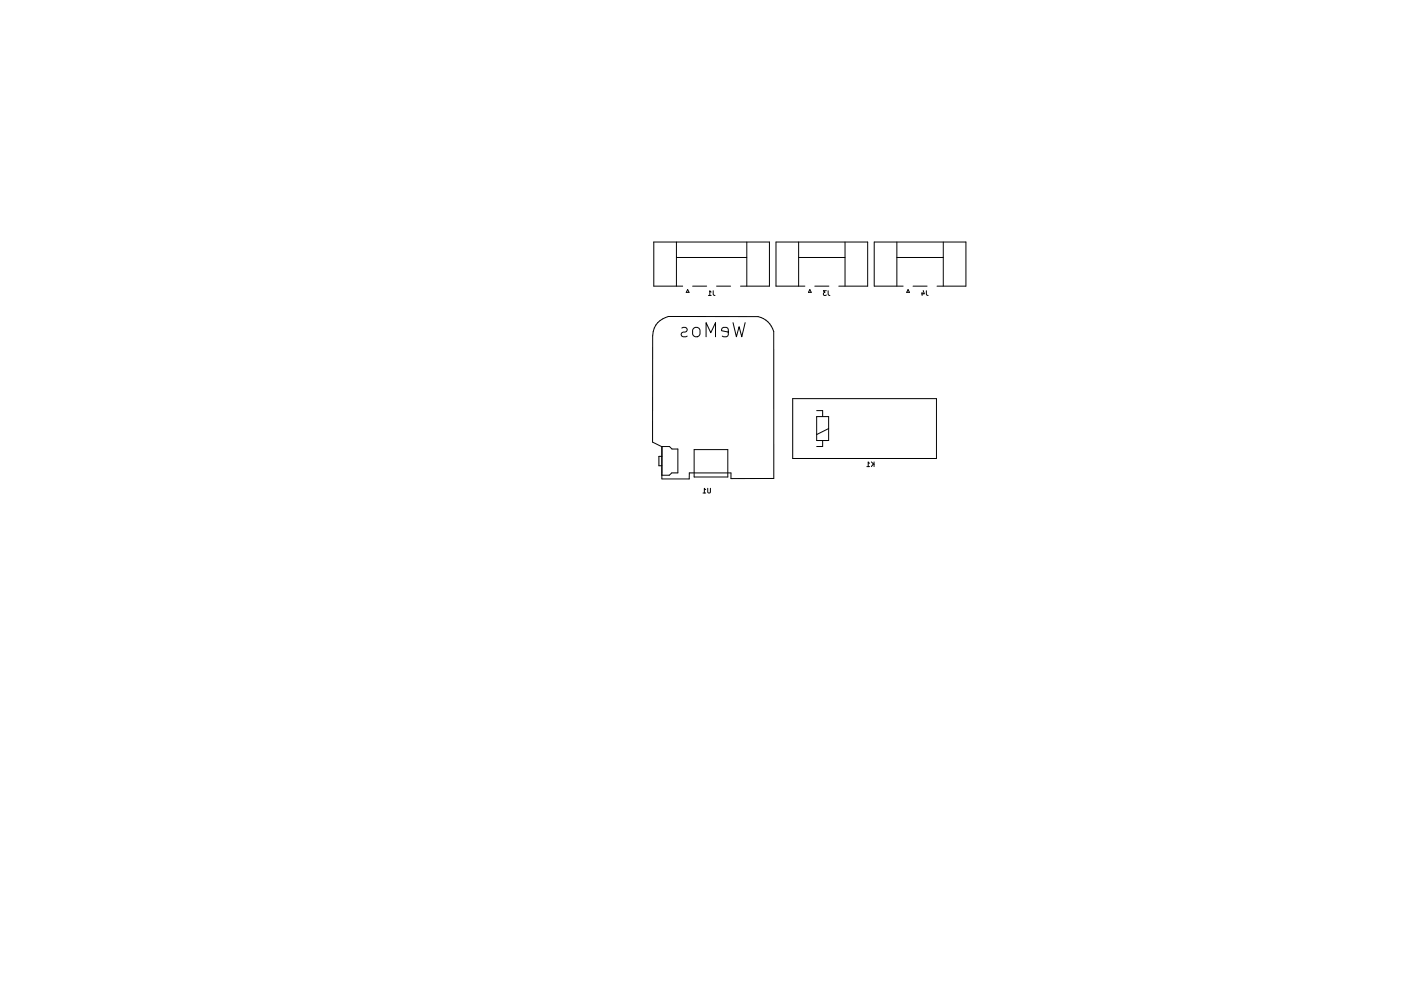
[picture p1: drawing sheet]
<svg xmlns="http://www.w3.org/2000/svg" width="297mm" height="210mm" viewBox="0 0 297 210" stroke-linecap="round" stroke-linejoin="round" font-family="sans-serif">
<g fill="none" stroke="#000" stroke-width=".21">
<path d="M143.4 54.6h14.9M143.4 51.4v9.3M158.3 51.4v9.3M169.3 54.6h9.9M169.3 51.4v9.3M179.2 51.4v9.3M190.2 54.6h9.8M190.2 51.4v9.3M200 51.4v9.3M144.6 69.6l.7-.1 .4 .4-.1 .4-1 .3-.2 .3 .2 .4 .2 .2 .9-.2M144.7 60.7h-6.1v-9.3h24.5v9.3h-6.1M145.8 61.4l.3 .6h-.6z"/>
<path d="M146.8 60.7h3M147.1 69.6a.81 .81 0 0 1 1.3 .4v.9a.81 .81 0 0 1-.8 .6 .81 .81 0 0 1-.8-.6v-.9zM149.7 71.5v-3l1 2.1 1-2.1v3M150.2 62.7h.6M150.8 62l-.3-.3v1M151.2 61.7l.1 .8 .3 .2M151.9 60.7h3M154.4 70.5l-1.4-.3 .1-.6 .9-.1 .4 .4v1.1l-.1 .3-.3 .2-.9-.2M155.4 68.5l.7 3 .6-2.2 .6 2.2 .7-3M170.7 60.7h-6.2v-9.3h19.5v9.3h-6.2M171.7 61.4l.3 .6h-.6zM172.8 60.7h2.9"/>
<path d="M175.2 61.7h-.6l.3 .4-.3 .1v.4h.6M175.6 61.7v.8l.4 .2M191.5 60.7h-6.1v-9.3h19.4v9.3h-6.1M192.5 61.4l.3 .6h-.6zM193.6 60.7h3M195.5 62v.7M195.7 61.6l.3 .7h-.6M196.4 61.7l.1 .8 .3 .2M140.4 96.8h-.7v2h.6M140.4 94.7h1.5l.6 .6h1.2v5h-1.3l-.5 .5h-1.6zM147.2 95.4h7.1v5.8h-7.1zM168.1 84.6h30.4v12.7h-30.4z"/>
<path d="M173.1 87.1h1.3v1.3M173.1 88.4h2.6v5.1h-2.6zM174.4 93.5v1.2h-1.3M175.7 90.9l-2.6 1.3M183.8 99h.6M184.4 98.3l-.3-.3v1M184.7 98l.6 .6M185.2 98.4l-.5 .6M185.3 98v1M140.3 101.6v-6.8l-1.9-1v-22.6a4.2 4.2 0 0 1 3.3-4.1l19 .1a4.5 4.5 0 0 1 3.3 3.1l.1 31.2h-9.1v-1.2h-8.8l-.1 1.3h-5.8M149.1 104.6h.5M149.6 103.9l-.3-.3v1"/>
<path d="M150.1 103.6v.8l.1 .2 .4-.2v-.8"/>
</g>
</svg>
